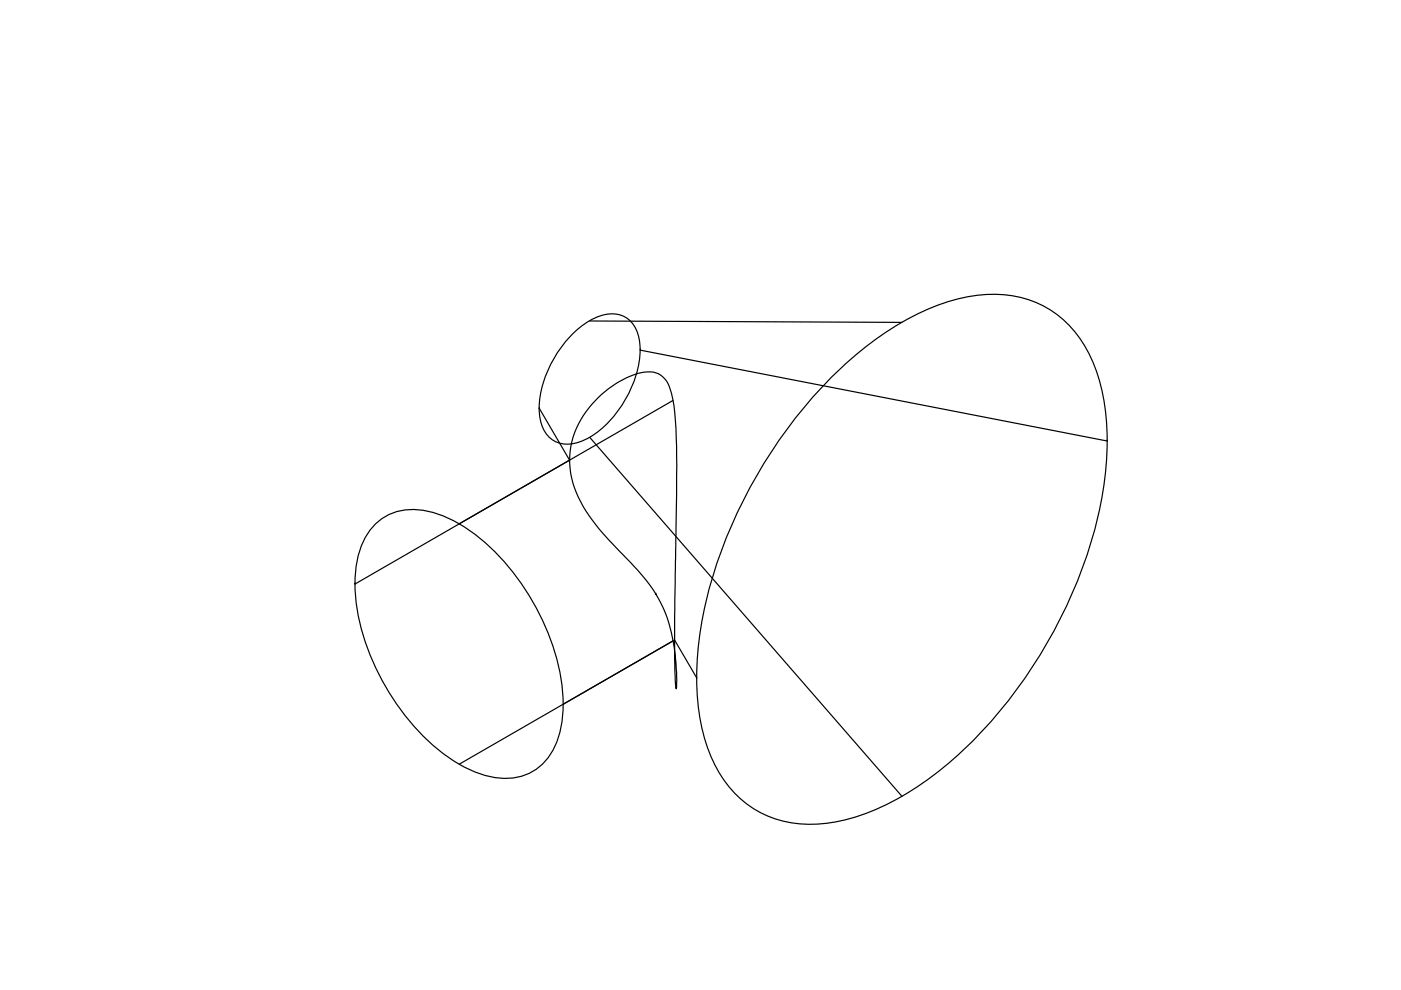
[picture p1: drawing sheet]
<svg xmlns="http://www.w3.org/2000/svg" width="297mm" height="210mm" viewBox="0 0 297 210" stroke-linecap="round" stroke-linejoin="round" font-family="sans-serif">
<!-- layer: 0 -->
<g fill="none" stroke="#000" stroke-width=".25">
<path d="M121.6 70.6a11.6 11.6 0 0 1 9.2-4 6.2 6.2 0 0 1 4.8 6.2 22.9 22.9 0 0 1-6.2 16.3 13.8 13.8 0 0 1-9.1 5.1 5.7 5.7 0 0 1-5.7-5 20.4 20.4 0 0 1 4.1-15.2zM125 68.1l66.2 .3M135.7 74.2h.1M135.7 74.2l99 19.3M176.9 79.4a63.6 63.6 0 0 1 23.1-15.1 27.3 27.3 0 0 1 20 0 23.4 23.4 0 0 1 12.3 14 52.2 52.2 0 0 1 1.6 25.8 100.8 100.8 0 0 1-33.9 58.6 52.2 52.2 0 0 1-23.1 11.6 23.1 23.1 0 0 1-20.1-5.1 30 30 0 0 1-8.7-18.9 70.9 70.9 0 0 1 4.2-31.8 103.8 103.8 0 0 1 24.6-39.1zM114.3 86.6l6.5 11-45.5 26.2M125 92.7l66.2 76.2M126.9 84.3a17.7 17.7 0 0 1 10.4-5.4 4.4 4.4 0 0 1 4.7 3.3 43.6 43.6 0 0 1 1.5 12.4l-.3 28.9a208.6 208.6 0 0 0 .1 22.5 38.3 38.3 0 0 0-2.8-17.4 35.6 35.6 0 0 0-7.6-10.2 57.2 57.2 0 0 1-9.3-11 17.7 17.7 0 0 1 2.6-22.4zM142.7 84.9l-45.3 26.2M234.7 93.5h.1M79.9 110.8a12.1 12.1 0 0 1 11.9-2.2 33.1 33.1 0 0 1 15.2 10.6 50 50 0 0 1 12.3 28.1 21.2 21.2 0 0 1-2.6 12.7 11.3 11.3 0 0 1-12 4.8 29.7 29.7 0 0 1-15.6-9.3 50.5 50.5 0 0 1-13.8-29.7 21.2 21.2 0 0 1 2.7-12.7zM75.3 123.8h.1"/>
<path d="M139.1 126h.1M147.7 143.7l-4.7-8-45.6 26.3"/>
</g>
</svg>
